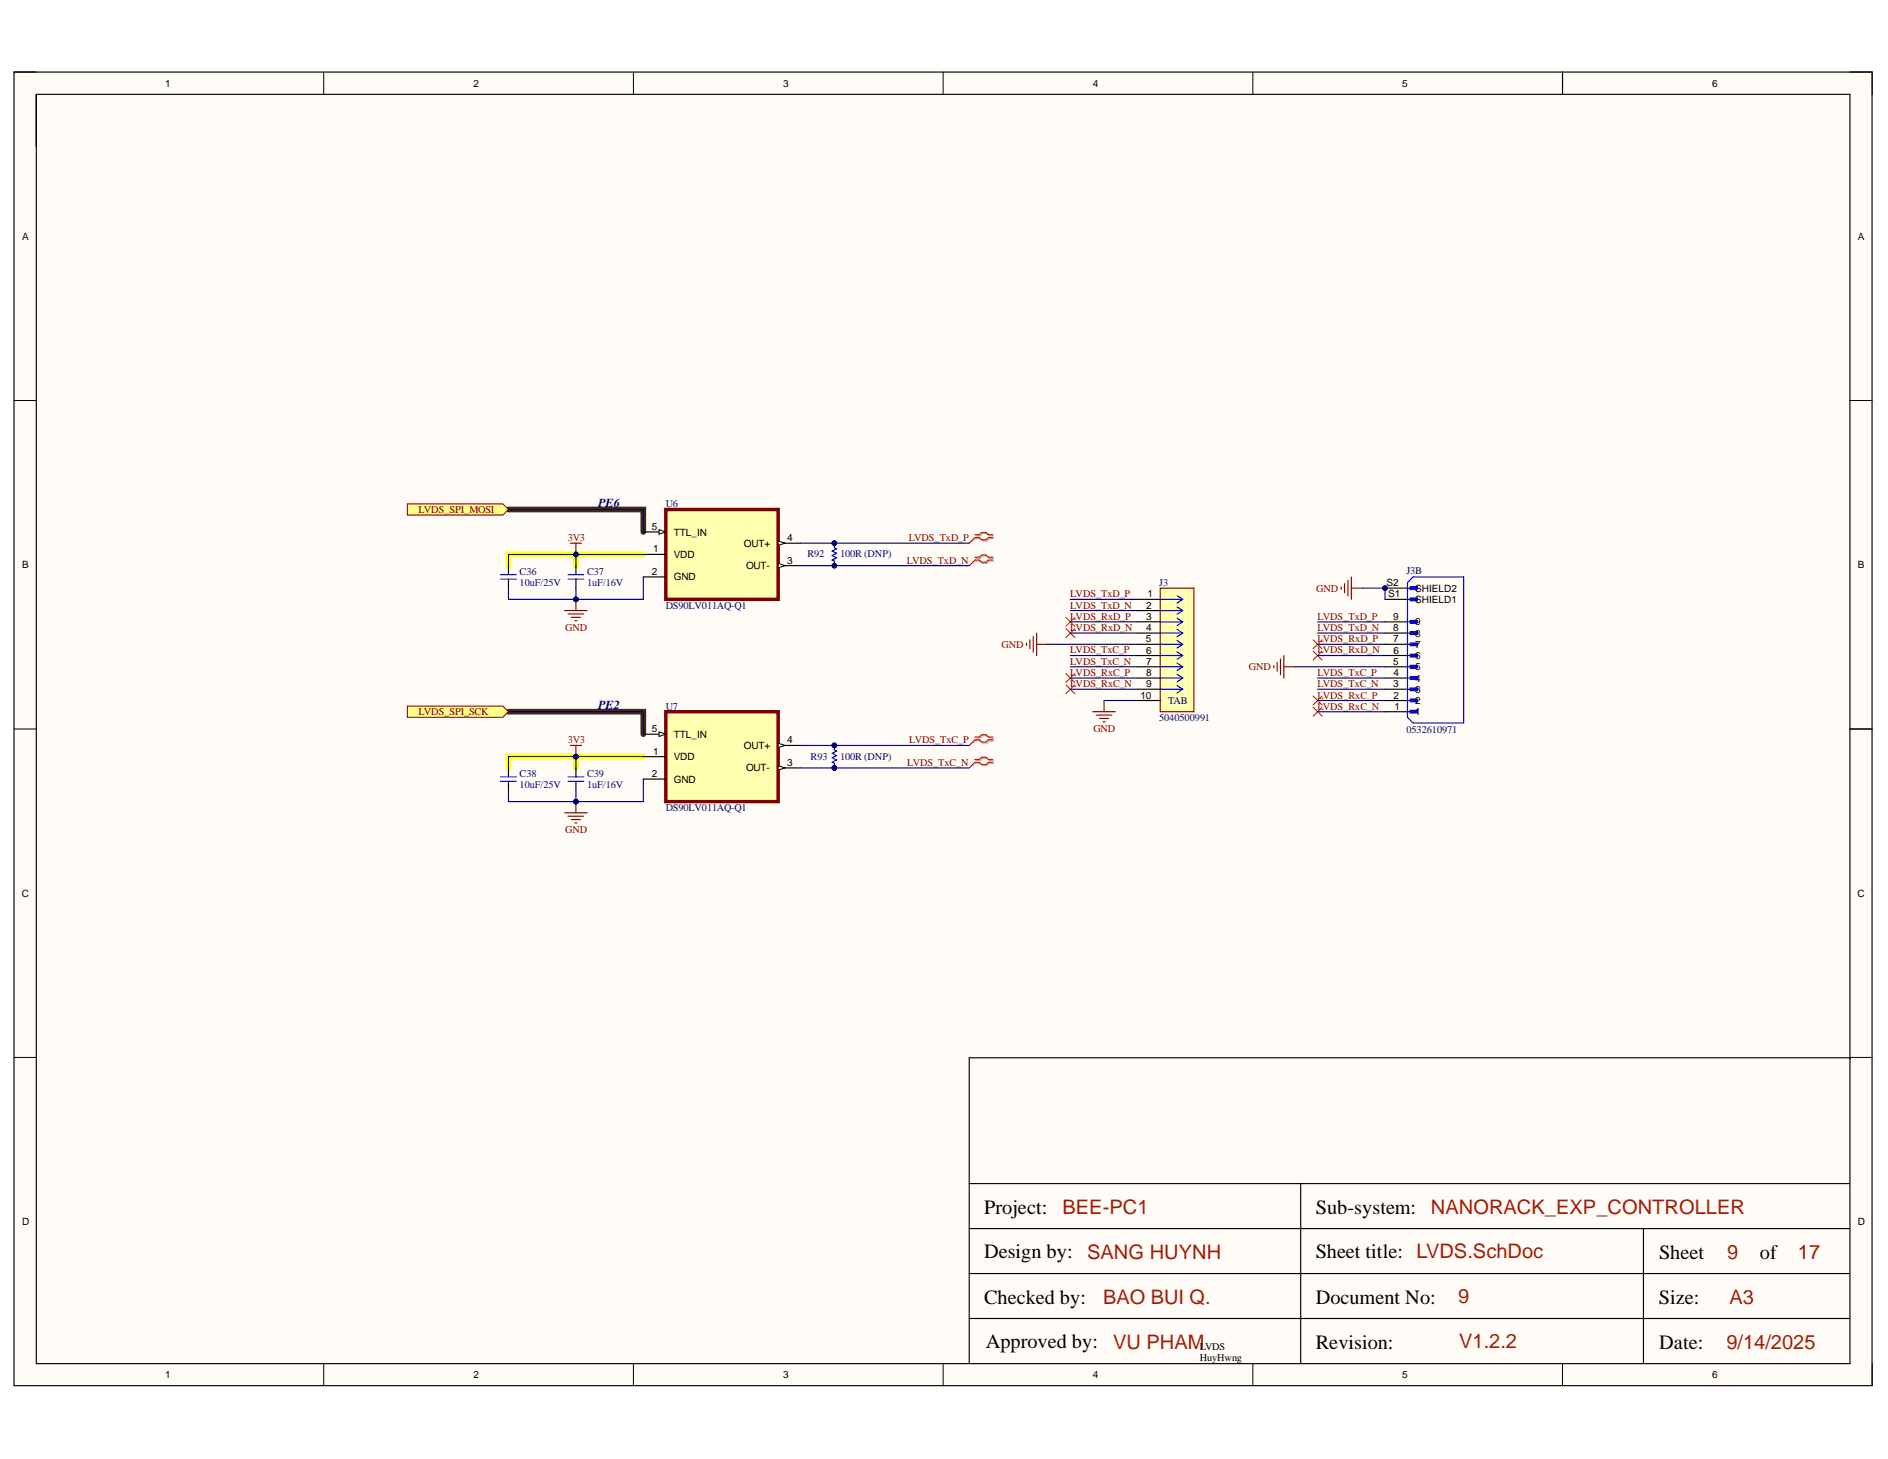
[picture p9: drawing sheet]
<svg xmlns="http://www.w3.org/2000/svg" width="279mm" height="216mm" viewBox="0 0 279 216" stroke-linecap="round" stroke-linejoin="round" font-family="sans-serif">
<defs><g id="words">
<g font-size="3">
<text x="145.6" y="179.7">Project:</text>
<text x="194.7" y="179.7">Sub-system:</text>
<text x="145.6" y="186.2">Design by:</text>
<text x="194.7" y="186.2">Sheet title: LVDS.SchDoc</text>
<text x="245.5" y="186.3">Sheet</text>
<text x="260.4" y="186.3">of</text>
<text x="145.6" y="193">Checked by:</text>
<text x="194.7" y="193">Document No:</text>
<text x="245.5" y="193">Size:</text>
<text x="145.9" y="199.5">Approved by:</text>
<text x="194.7" y="199.6">Revision:</text>
<text x="245.6" y="199.6">Date:</text>
</g>
<g font-size="3" fill="#a61c00">
<text x="157.2" y="179.7">BEE-PC1</text>
<text x="211.8" y="179.7">NANORACK_EXP_CONTROLLER</text>
<text x="160.9" y="186.3">SANG HUYNH</text>
<text x="255.6" y="186.3">9</text>
<text x="266.1" y="186.3">17</text>
<text x="163.2" y="193">BAO BUI Q.</text>
<text x="215.8" y="192.8">9</text>
<text x="255.9" y="193">A3</text>
<text x="164.7" y="199.6">VU PHAM</text>
<text x="215.9" y="199.5">V1.2.2</text>
<text x="255.5" y="199.6">9/14/2025</text>
</g>
<g font-size="1.8" fill="#000080">
<text x="88.5" y="75">PE6</text>
<text x="88.5" y="104.9">PE2</text>
</g>
<g font-size="1.5">
<text x="24.4" y="12.9">1</text>
<text x="70" y="12.9">2</text>
<text x="115.9" y="12.9">3</text>
<text x="161.7" y="12.9">4</text>
<text x="207.5" y="12.9">5</text>
<text x="253.4" y="12.9">6</text>
<text x="3.3" y="35.5">A</text>
<text x="274.9" y="35.5">A</text>
<text x="96.4" y="78.4">5</text>
<text x="96.7" y="81.8">1</text>
<text x="99.7" y="79.3">TTL_IN</text>
<text x="99.7" y="82.6">VDD</text>
<text x="110.1" y="80.9">OUT+</text>
<text x="116.5" y="80.1">4</text>
<text x="116.5" y="83.4">3</text>
<text x="3.3" y="84.1">B</text>
<text x="96.4" y="85.1">2</text>
<text x="99.7" y="85.9">GND</text>
<text x="110.4" y="84.3">OUT-</text>
<text x="169.8" y="88.4">1</text>
<text x="205.2" y="86.7">S2</text>
<text x="205.4" y="88.4">S1</text>
<text x="209.4" y="89.2">SHIELD1</text>
<text x="209.4" y="87.6">SHIELD2</text>
<text x="275" y="84.1">B</text>
<text x="169.6" y="95">5</text>
<text x="169.6" y="90">2</text>
<text x="169.6" y="91.7">3</text>
<text x="169.6" y="93.4">4</text>
<text x="206.2" y="95">7</text>
<text x="206.2" y="93.4">8</text>
<text x="206.2" y="91.7">9</text>
<text x="209.4" y="95.9">7</text>
<text x="209.4" y="94.2">8</text>
<text x="209.4" y="92.5">9</text>
<text x="169.6" y="96.7">6</text>
<text x="169.6" y="98.4">7</text>
<text x="169.6" y="100">8</text>
<text x="169.6" y="101.7">9</text>
<text x="206.2" y="101.7">3</text>
<text x="206.2" y="98.4">5</text>
<text x="206.2" y="100">4</text>
<text x="206.2" y="96.7">6</text>
<text x="209.4" y="100.9">4</text>
<text x="209.4" y="99.2">5</text>
<text x="209.4" y="97.5">6</text>
<text x="168.8" y="103.4">10</text>
<text x="206.2" y="103.4">2</text>
<text x="206.4" y="105">1</text>
<text x="209.4" y="105.9">1</text>
<text x="209.4" y="104.2">2</text>
<text x="209.4" y="102.5">3</text>
<text x="96.4" y="108.4">5</text>
<text x="96.7" y="111.7">1</text>
<text x="99.7" y="109.2">TTL_IN</text>
<text x="99.7" y="112.5">VDD</text>
<text x="110.1" y="110.9">OUT+</text>
<text x="116.5" y="110">4</text>
<text x="116.5" y="113.3">3</text>
<text x="96.4" y="115">2</text>
<text x="99.7" y="115.8">GND</text>
<text x="110.4" y="114.2">OUT-</text>
<text x="3.2" y="132.7">C</text>
<text x="274.9" y="132.7">C</text>
<text x="3.3" y="181.3">D</text>
<text x="274.9" y="181.3">D</text>
<text x="24.4" y="203.9">1</text>
<text x="70" y="203.9">2</text>
<text x="115.9" y="203.9">3</text>
<text x="161.7" y="203.9">4</text>
<text x="177.5" y="201.4">HuyHwng</text>
<text x="177.5" y="199.8">LVDS</text>
<text x="207.5" y="203.9">5</text>
<text x="253.4" y="203.9">6</text>
</g>
<g font-size="1.5" fill="#800000">
<text x="61.9" y="75.9">LVDS_SPI_MOSI</text>
<text x="84" y="80.1">3V3</text>
<text x="134.2" y="83.4">LVDS_TxD_N</text>
<text x="134.5" y="80.1">LVDS_TxD_P</text>
<text x="158.4" y="88.4">LVDS_TxD_P</text>
<text x="194.8" y="87.6">GND</text>
<text x="83.6" y="93.4">GND</text>
<text x="148.2" y="95.9">GND</text>
<text x="158.4" y="90">LVDS_TxD_N</text>
<text x="158.4" y="91.7">LVDS_RxD_P</text>
<text x="158.4" y="93.4">LVDS_RxD_N</text>
<text x="195" y="91.7">LVDS_TxD_P</text>
<text x="195" y="93.4">LVDS_TxD_N</text>
<text x="195" y="95">LVDS_RxD_P</text>
<text x="158.4" y="96.7">LVDS_TxC_P</text>
<text x="158.4" y="98.4">LVDS_TxC_N</text>
<text x="158.4" y="100">LVDS_RxC_P</text>
<text x="158.4" y="101.7">LVDS_RxC_N</text>
<text x="184.8" y="99.2">GND</text>
<text x="195" y="96.7">LVDS_RxD_N</text>
<text x="195" y="100">LVDS_TxC_P</text>
<text x="195" y="101.7">LVDS_TxC_N</text>
<text x="61.9" y="105.9">LVDS_SPI_SCK</text>
<text x="195" y="103.4">LVDS_RxC_P</text>
<text x="195" y="105">LVDS_RxC_N</text>
<text x="84" y="110">3V3</text>
<text x="134.3" y="113.3">LVDS_TxC_N</text>
<text x="134.6" y="110">LVDS_TxC_P</text>
<text x="161.8" y="108.4">GND</text>
<text x="83.6" y="123.3">GND</text>
</g>
<g font-size="1.5" fill="#000080">
<text x="98.5" y="75.1">U6</text>
<text x="119.5" y="82.4">R92</text>
<text x="124.3" y="82.4">100R (DNP)</text>
<text x="76.9" y="85.1">C36</text>
<text x="76.9" y="86.7">10uF/25V</text>
<text x="86.9" y="85.1">C37</text>
<text x="86.9" y="86.7">1uF/16V</text>
<text x="171.5" y="86.7">J3</text>
<text x="208.1" y="84.9">J3B</text>
<text x="98.5" y="90">DS90LV011AQ-Q1</text>
<text x="98.5" y="105">U7</text>
<text x="171.5" y="106.7">5040500991</text>
<text x="172.9" y="104.2">TAB</text>
<text x="120" y="112.5">R93</text>
<text x="124.3" y="112.5">100R (DNP)</text>
<text x="208.1" y="108.5">0532610971</text>
<text x="76.9" y="115">C38</text>
<text x="76.9" y="116.6">10uF/25V</text>
<text x="86.9" y="115">C39</text>
<text x="86.9" y="116.6">1uF/16V</text>
<text x="98.5" y="120">DS90LV011AQ-Q1</text>
</g>
</g></defs>
<g fill="#fffcf8">
<path d="M2.1 10.7h275v194.4h-275z" fill-rule="evenodd"/>
<path d="M5.4 14h268.3v187.8h-268.3z" fill-rule="evenodd"/>
</g>
<g fill="none" stroke="#000" stroke-width=".15">
<path d="M2.1 10.7h3.3M47.9 10.7v3.3M93.7 10.7v3.3M139.6 10.7v3.3M185.4 10.7v3.3M231.2 10.7v3.3M273.7 10.7h3.4v3.3M2.1 59.3h3.3M273.7 59.3h3.4M2.1 107.9h3.3M273.7 107.9h3.4M2.1 156.5h3.3"/>
<path d="M273.7 156.5h3.4M47.9 201.8v3.3M93.7 201.8v3.3M139.6 201.8v3.3M185.4 201.8v3.3M231.2 201.8v3.3M277.1 201.8v3.3"/>
</g>
<path d="M85.2 82v1.7M95.2 82h-20v1.7M85.2 112v1.6M95.2 112h-20v1.6" fill="none" stroke="#ff0" stroke-width=".85"/>
<path d="M75.2 75.4h20v3.3M75.2 105.3h20v3.3" fill="none" stroke="#452a00" stroke-width=".85"/>
<g fill="none" stroke="#000" stroke-width=".17">
<path d="M2.1 10.7h274.9v194.3h-274.9zM5.4 14h268.4v187.8h-268.4zM231.2 10.7v3.3M75.2 83.7v1.3M75.2 85.7v1.3M85.2 83.7v1.3M85.2 85.7v1.3M273.8 107.9h3.3M273.8 156.7v-.2h-130.4v45.3M143.4 175.1h130.3M192.5 175.1v26.7M143.4 188.5h130.3"/>
<path d="M143.4 181.8h130.3M143.4 195.1h130.3M243.2 181.8v20"/>
</g>
<path d="M74.1 85.7h2.3M74.1 85h2.3M84.1 85.7h2.3M84.1 85h2.3" fill="none" stroke="#00f" stroke-width=".17"/>
<path d="M98.5 75.4h16.7v13.3h-16.7z" fill-rule="evenodd" fill="#ffffb0"/>
<path d="M98.5 75.4h16.7v13.3h-16.7z" fill="none" stroke="#800000" stroke-width=".51"/>
<path d="M95.2 78.7h3.3" fill="none" stroke="#000" stroke-width=".17"/>
<path d="M97.5 78.4l1 .3-1 .3z" fill="#f8fcff"/>
<path d="M97.5 78.4l1 .3-1 .3z" fill="none" stroke="#000" stroke-width=".15"/>
<path d="M95.2 82h3.3M115.2 80.4h3.3" fill="none" stroke="#000" stroke-width=".17"/>
<path d="M115.2 80l1 .4-1 .3z" fill="#f8fcff"/>
<path d="M115.2 80l1 .4-1 .3z" fill="none" stroke="#000" stroke-width=".15"/>
<path d="M115.2 83.7h3.3" fill="none" stroke="#000" stroke-width=".17"/>
<path d="M115.2 83.4l1 .3-1 .3z" fill="#f8fcff"/>
<path d="M115.2 83.4l1 .3-1 .3z" fill="none" stroke="#000" stroke-width=".15"/>
<path d="M95.2 85.4h3.3" fill="none" stroke="#000" stroke-width=".17"/>
<path d="M98.5 105.3h16.7v13.3h-16.7z" fill-rule="evenodd" fill="#ffffb0"/>
<path d="M98.5 105.3h16.7v13.3h-16.7z" fill="none" stroke="#800000" stroke-width=".51"/>
<path d="M95.2 108.6h3.3" fill="none" stroke="#000" stroke-width=".17"/>
<path d="M97.5 108.3l1 .3-1 .4z" fill="#f8fcff"/>
<path d="M97.5 108.3l1 .3-1 .4z" fill="none" stroke="#000" stroke-width=".15"/>
<path d="M95.2 112h3.3M115.2 110.3h3.3" fill="none" stroke="#000" stroke-width=".17"/>
<path d="M115.2 110l1 .3-1 .3z" fill="#f8fcff"/>
<path d="M115.2 110l1 .3-1 .3z" fill="none" stroke="#000" stroke-width=".15"/>
<path d="M115.2 113.6h3.3" fill="none" stroke="#000" stroke-width=".17"/>
<path d="M115.2 113.3l1 .3-1 .4z" fill="#f8fcff"/>
<path d="M115.2 113.3l1 .3-1 .4z" fill="none" stroke="#000" stroke-width=".15"/>
<path d="M95.2 115.3h3.3" fill="none" stroke="#000" stroke-width=".17"/>
<path d="M83.6 90.4h3.3M84.1 90.9h2.3M84.6 91.4h1.3M85.1 91.9h.3M85.2 88.7v1.7" fill="none" stroke="#800000" stroke-width=".17"/>
<circle cx="85.2" cy="88.7" r=".33" fill="#000080"/>
<circle cx="85.2" cy="88.7" r=".33" fill="none" stroke="#000080" stroke-width=".15"/>
<path d="M84.4 80.4h1.7M85.2 80.4v1.6" fill="none" stroke="#800000" stroke-width=".17"/>
<circle cx="85.2" cy="82" r=".33" fill="#000080"/>
<circle cx="85.2" cy="82" r=".33" fill="none" stroke="#000080" stroke-width=".15"/>
<path d="M171.7 87h5v18.3h-5z" fill-rule="evenodd" fill="#ffffb0"/>
<path d="M151.9 95.2v.3M152.4 94.7v1.3M152.9 94.2v2.3M153.4 93.7v3.3M153.4 95.3h1.7M171.7 87h5v18.3h-5z" fill="none" stroke="#800000" stroke-width=".17"/>
<g fill="none" stroke="#00f" stroke-width=".17">
<path d="M171.7 88.7h3.3M171.7 90.4h3.3M171.7 92h3.3M171.7 93.7h3.3M171.7 95.3h3.3M171.7 97h3.3M171.7 98.7h3.3M174.2 88.1l.8 .6M174.2 89.8l.8 .6M174.2 91.5l.8 .5M174.2 93.1l.8 .6M174.2 94.8l.8 .5"/>
<path d="M174.2 96.5l.8 .5M174.2 98.1l.8 .6M174.2 99.8l.8 .5M175 88.7l-.8 .5M175 90.4l-.8 .5M175 92l-.8 .6M175 93.7l-.8 .5M175 95.3l-.8 .6M175 97l-.8 .6M175 98.7l-.8 .5M171.7 100.3h3.3M171.7 102h3.3"/>
<path d="M174.2 101.4l.8 .6M175 100.3l-.8 .6M175 102l-.8 .5"/>
</g>
<path d="M168.4 88.7h3.3M168.4 90.4h3.3M168.4 92h3.3M168.4 93.7h3.3M168.4 95.3h3.3M168.4 97h3.3M168.4 98.7h3.3M168.4 100.3h3.3M168.4 102h3.3M168.4 103.7h3.3" fill="none" stroke="#000" stroke-width=".17"/>
<path d="M60.3 74.6h14.1l.8 .8-.8 .8h-14.1z" fill-rule="evenodd" fill="#ffff80"/>
<path d="M60.3 74.6h14.1l.8 .8-.8 .8h-14.1z" fill="none" stroke="#800000" stroke-width=".15"/>
<path d="M60.3 104.5h14.1l.8 .8-.8 .8h-14.1z" fill-rule="evenodd" fill="#ffff80"/>
<path d="M60.3 104.5h14.1l.8 .8-.8 .8h-14.1z" fill="none" stroke="#800000" stroke-width=".15"/>
<path d="M144.4 79.3h.7l.3-.3h.7l.3 .3h.7M144.4 79.7h.7l.3 .3h.7l.3-.3h.7M144.4 82.6h.7l.3-.3h.7l.3 .3h.7M144.4 83h.7l.3 .4h.7l.3-.4h.7M144.4 109.2h.7l.3-.3h.7l.3 .3h.7M144.4 109.6h.7l.3 .4h.7l.3-.4h.7M144.4 112.6h.7l.3-.4h.7l.3 .4h.7M144.4 113h.7l.3 .3h.7l.3-.3h.7" fill="none" stroke="#d0a19e" stroke-width=".17"/>
<path d="M144.4 79.7l-1 .7M144.4 83l-1 .7M144.4 109.6l-1 .7M144.4 113l-1 .6" fill="none" stroke="#d0a19e" stroke-width=".15"/>
<path d="M144.3 79.1h.6l.4-.3h.6l.4 .3h.6M144.3 79.5h.6l.4 .4h.6l.4-.4h.6M144.3 82.5h.6l.4-.4h.6l.4 .4h.6M144.3 82.9h.6l.4 .3h.6l.4-.3h.6M144.3 109.1h.6l.4-.4h.6l.4 .4h.6M144.3 109.5h.6l.4 .3h.6l.4-.3h.6M144.3 112.4h.6l.4-.3h.6l.4 .3h.6M144.3 112.8h.6l.4 .3h.6l.4-.3h.6" fill="none" stroke="#f00" stroke-width=".17"/>
<path d="M144.3 79.5l-.9 .9M144.3 82.9l-.9 .8M157.7 91.4l1.4 1.3M157.7 93l1.4 1.3M157.7 99.7l1.4 1.3M159.1 91.4l-1.4 1.3M159.1 93l-1.4 1.3M159.1 99.7l-1.4 1.3M144.3 109.5l-.9 .8M144.3 112.8l-.9 .8M157.7 101.3l1.4 1.4M159.1 101.3l-1.4 1.4" fill="none" stroke="#f00" stroke-width=".15"/>
<path d="M75.2 113.6v1.4M75.2 115.6v1.4M85.2 113.6v1.4M85.2 115.6v1.4" fill="none" stroke="#000" stroke-width=".17"/>
<path d="M74.1 115.6h2.3M74.1 115h2.3M84.1 115.6h2.3M84.1 115h2.3" fill="none" stroke="#00f" stroke-width=".17"/>
<path d="M85.2 118.6v1.7M83.6 120.3h3.3M84.1 120.8h2.3M84.6 121.3h1.3M85.1 121.8h.3" fill="none" stroke="#800000" stroke-width=".17"/>
<circle cx="85.2" cy="118.6" r=".33" fill="#000080"/>
<circle cx="85.2" cy="118.6" r=".33" fill="none" stroke="#000080" stroke-width=".15"/>
<path d="M84.4 110.3h1.7M85.2 110.3v1.7" fill="none" stroke="#800000" stroke-width=".17"/>
<circle cx="85.2" cy="112" r=".33" fill="#000080"/>
<circle cx="85.2" cy="112" r=".33" fill="none" stroke="#000080" stroke-width=".15"/>
<path d="M161.7 105.3h3.3M162.2 105.8h2.3M162.7 106.3h1.4M163.2 106.8h.4M163.4 103.7v1.6" fill="none" stroke="#800000" stroke-width=".17"/>
<circle cx="205" cy="87" r=".33" fill="#000080"/>
<circle cx="205" cy="87" r=".33" fill="none" stroke="#000080" stroke-width=".15"/>
<path d="M208.7 105.1h1v.4h-1z" fill-rule="evenodd" fill="#00f"/>
<path d="M208.7 105.1h1v.4h-1z" fill="none" stroke="#00f" stroke-width=".17"/>
<path d="M208.7 103.5h1v.4h-1z" fill-rule="evenodd" fill="#00f"/>
<path d="M208.7 103.5h1v.4h-1z" fill="none" stroke="#00f" stroke-width=".17"/>
<path d="M208.7 101.8h1v.4h-1z" fill-rule="evenodd" fill="#00f"/>
<path d="M208.7 101.8h1v.4h-1z" fill="none" stroke="#00f" stroke-width=".17"/>
<path d="M208.7 100.1h1v.4h-1z" fill-rule="evenodd" fill="#00f"/>
<path d="M208.7 100.1h1v.4h-1z" fill="none" stroke="#00f" stroke-width=".17"/>
<path d="M208.7 98.5h1v.4h-1z" fill-rule="evenodd" fill="#00f"/>
<path d="M208.7 98.5h1v.4h-1z" fill="none" stroke="#00f" stroke-width=".17"/>
<path d="M208.7 96.8h1v.4h-1z" fill-rule="evenodd" fill="#00f"/>
<path d="M208.7 96.8h1v.4h-1z" fill="none" stroke="#00f" stroke-width=".17"/>
<path d="M208.7 95.1h1v.5h-1z" fill-rule="evenodd" fill="#00f"/>
<path d="M208.7 95.1h1v.5h-1z" fill="none" stroke="#00f" stroke-width=".17"/>
<path d="M208.7 93.5h1v.4h-1z" fill-rule="evenodd" fill="#00f"/>
<path d="M208.7 93.5h1v.4h-1z" fill="none" stroke="#00f" stroke-width=".17"/>
<path d="M208.7 91.8h1v.4h-1z" fill-rule="evenodd" fill="#00f"/>
<path d="M208.7 91.8h1v.4h-1z" fill="none" stroke="#00f" stroke-width=".17"/>
<path d="M208.7 88.5h1v.4h-1z" fill-rule="evenodd" fill="#00f"/>
<path d="M208.7 88.5h1v.4h-1z" fill="none" stroke="#00f" stroke-width=".17"/>
<path d="M208.7 86.8h1v.4h-1z" fill-rule="evenodd" fill="#00f"/>
<g fill="none" stroke="#00f" stroke-width=".17">
<path d="M208.3 98.7h1.2M208.3 97h1.2M208.3 95.3h1.2M208.3 93.7h1.2M208.3 92h1.2M208.3 88.7h1.2M208.3 87h1.2M208.7 86.8h1v.4h-1zM209.1 85.4l-.8 .8v19.9l.8 .9M216.6 85.4v21.6M208.3 103.7h1.2M208.3 102h1.2"/>
<path d="M208.3 100.3h1.2M208.3 105.3h1.2"/>
</g>
<path d="M205 98.7h3.3M205 97h3.3M205 95.3h3.3M205 93.7h3.3M205 92h3.3M205 88.7h3.3M205 87h3.3M205 105.3h3.3M205 103.7h3.3M205 102h3.3M205 100.3h3.3" fill="none" stroke="#000" stroke-width=".17"/>
<circle cx="205" cy="87" r=".33" fill="#000080"/>
<circle cx="205" cy="87" r=".33" fill="none" stroke="#000080" stroke-width=".15"/>
<path d="M209.1 85.4h7.5M209.1 107h7.5" fill="none" stroke="#00f" stroke-width=".17"/>
<path d="M188.5 98.5v.3M189 98v1.3M189.5 97.5v2.3M190 97v3.3M190 98.7h1.7M198.5 86.9v.3M199 86.4v1.3M199.5 85.9v2.3M200 85.4v3.3M200 87h1.6" fill="none" stroke="#800000" stroke-width=".17"/>
<path d="M194.3 94.7l1.4 1.3M194.3 96.3l1.4 1.4M195.7 94.7l-1.4 1.3M195.7 96.3l-1.4 1.4M194.3 103l1.4 1.3M194.3 104.7l1.4 1.3M195.7 103l-1.4 1.3M195.7 104.7l-1.4 1.3" fill="none" stroke="#f00" stroke-width=".15"/>
<circle cx="123.5" cy="83.7" r=".33" fill="#000080"/>
<circle cx="123.5" cy="83.7" r=".33" fill="none" stroke="#000080" stroke-width=".15"/>
<circle cx="123.5" cy="80.4" r=".33" fill="#000080"/>
<circle cx="123.5" cy="80.4" r=".33" fill="none" stroke="#000080" stroke-width=".15"/>
<path d="M123.5 83v.7" fill="none" stroke="#000" stroke-width=".17"/>
<circle cx="123.5" cy="83.7" r=".33" fill="#000080"/>
<circle cx="123.5" cy="83.7" r=".33" fill="none" stroke="#000080" stroke-width=".15"/>
<path d="M123.5 80.4v.6" fill="none" stroke="#000" stroke-width=".17"/>
<circle cx="123.5" cy="80.4" r=".33" fill="#000080"/>
<circle cx="123.5" cy="80.4" r=".33" fill="none" stroke="#000080" stroke-width=".15"/>
<path d="M123.5 81l.3 .2-.7 .3 .7 .4-.7 .3 .7 .3-.7 .4 .4 .1" fill="none" stroke="#00f" stroke-width=".17"/>
<circle cx="123.5" cy="113.6" r=".33" fill="#000080"/>
<circle cx="123.5" cy="113.6" r=".33" fill="none" stroke="#000080" stroke-width=".15"/>
<circle cx="123.5" cy="110.3" r=".33" fill="#000080"/>
<circle cx="123.5" cy="110.3" r=".33" fill="none" stroke="#000080" stroke-width=".15"/>
<path d="M123.5 113v.6" fill="none" stroke="#000" stroke-width=".17"/>
<circle cx="123.5" cy="113.6" r=".33" fill="#000080"/>
<circle cx="123.5" cy="113.6" r=".33" fill="none" stroke="#000080" stroke-width=".15"/>
<path d="M123.5 110.3v.7" fill="none" stroke="#000" stroke-width=".17"/>
<circle cx="123.5" cy="110.3" r=".33" fill="#000080"/>
<circle cx="123.5" cy="110.3" r=".33" fill="none" stroke="#000080" stroke-width=".15"/>
<path d="M123.5 111l.3 .1-.7 .4 .7 .3-.7 .3 .7 .4-.7 .3 .4 .2" fill="none" stroke="#00f" stroke-width=".17"/>
<path d="M118.5 110.3h24.9" fill="none" stroke="#000080" stroke-width=".17"/>
<circle cx="123.5" cy="110.3" r=".33" fill="#000080"/>
<circle cx="123.5" cy="110.3" r=".33" fill="none" stroke="#000080" stroke-width=".15"/>
<path d="M118.5 113.6h24.9" fill="none" stroke="#000080" stroke-width=".17"/>
<circle cx="123.5" cy="113.6" r=".33" fill="#000080"/>
<circle cx="123.5" cy="113.6" r=".33" fill="none" stroke="#000080" stroke-width=".15"/>
<path d="M85.2 87v1.7M155.1 95.3h13.3M158.4 88.7h10M158.4 90.4h10M158.4 92h10M158.4 93.7h10M158.4 97h10M158.4 98.7h10M158.4 100.3h10M158.4 102h10" fill="none" stroke="#000080" stroke-width=".17"/>
<circle cx="85.2" cy="88.7" r=".33" fill="#000080"/>
<circle cx="85.2" cy="88.7" r=".33" fill="none" stroke="#000080" stroke-width=".15"/>
<path d="M85.2 82v1.7" fill="none" stroke="#000080" stroke-width=".17"/>
<circle cx="85.2" cy="82" r=".33" fill="#000080"/>
<circle cx="85.2" cy="82" r=".33" fill="none" stroke="#000080" stroke-width=".15"/>
<path d="M85.2 117v1.6" fill="none" stroke="#000080" stroke-width=".17"/>
<circle cx="85.2" cy="118.6" r=".33" fill="#000080"/>
<circle cx="85.2" cy="118.6" r=".33" fill="none" stroke="#000080" stroke-width=".15"/>
<path d="M85.2 112v1.6" fill="none" stroke="#000080" stroke-width=".17"/>
<circle cx="85.2" cy="112" r=".33" fill="#000080"/>
<circle cx="85.2" cy="112" r=".33" fill="none" stroke="#000080" stroke-width=".15"/>
<g fill="none" stroke="#000080" stroke-width=".17">
<path d="M75.2 75.4h20v3.3M118.5 83.7h24.9M191.7 98.7h13.3M195 92h10M195 93.7h10M195 95.3h10M195 97h10M75.2 105.3h20v3.3M163.4 103.7h5M195 103.7h10M195 100.3h10M195 102h10"/>
<path d="M195 105.3h10"/>
</g>
<circle cx="123.5" cy="83.7" r=".33" fill="#000080"/>
<circle cx="123.5" cy="83.7" r=".33" fill="none" stroke="#000080" stroke-width=".15"/>
<path d="M118.5 80.4h24.9" fill="none" stroke="#000080" stroke-width=".17"/>
<circle cx="123.5" cy="80.4" r=".33" fill="#000080"/>
<circle cx="123.5" cy="80.4" r=".33" fill="none" stroke="#000080" stroke-width=".15"/>
<path d="M95.2 82h-20v1.7" fill="none" stroke="#000080" stroke-width=".17"/>
<circle cx="85.2" cy="82" r=".33" fill="#000080"/>
<circle cx="85.2" cy="82" r=".33" fill="none" stroke="#000080" stroke-width=".15"/>
<path d="M95.2 112h-20v1.6" fill="none" stroke="#000080" stroke-width=".17"/>
<circle cx="85.2" cy="112" r=".33" fill="#000080"/>
<circle cx="85.2" cy="112" r=".33" fill="none" stroke="#000080" stroke-width=".15"/>
<path d="M95.2 115.3v3.3h-20v-1.6" fill="none" stroke="#000080" stroke-width=".17"/>
<circle cx="85.2" cy="118.6" r=".33" fill="#000080"/>
<circle cx="85.2" cy="118.6" r=".33" fill="none" stroke="#000080" stroke-width=".15"/>
<path d="M95.2 85.4v3.3h-20v-1.7" fill="none" stroke="#000080" stroke-width=".17"/>
<circle cx="85.2" cy="88.7" r=".33" fill="#000080"/>
<circle cx="85.2" cy="88.7" r=".33" fill="none" stroke="#000080" stroke-width=".15"/>
<path d="M201.6 87h3.4v1.7" fill="none" stroke="#000080" stroke-width=".17"/>
<circle cx="205" cy="87" r=".33" fill="#000080"/>
<circle cx="205" cy="87" r=".33" fill="none" stroke="#000080" stroke-width=".15"/>
<use href="#words"/>
</svg>
